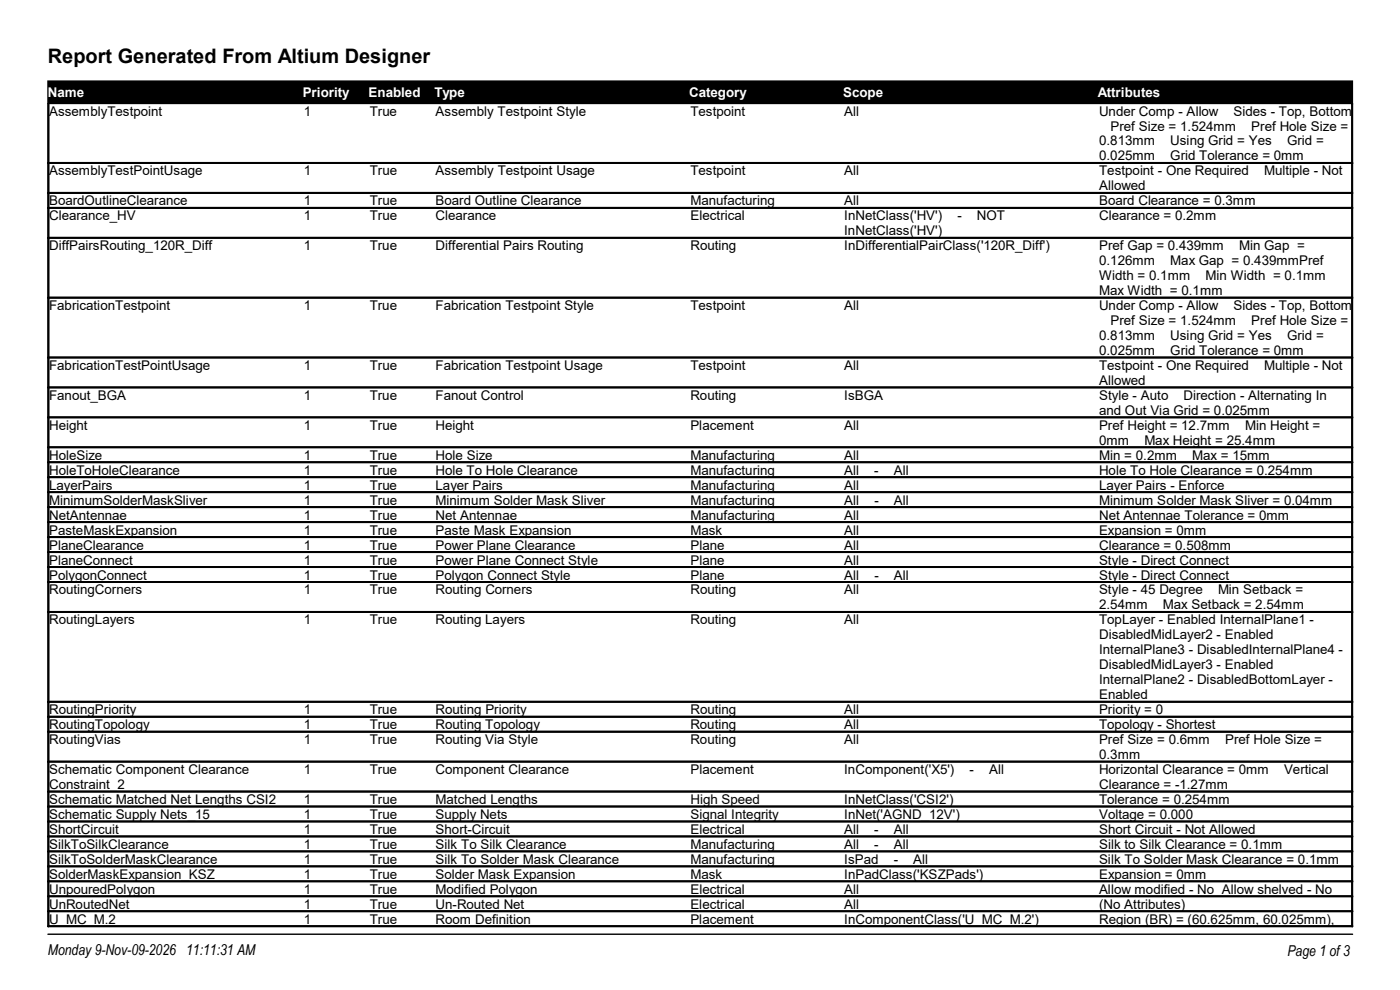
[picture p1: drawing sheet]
<svg xmlns="http://www.w3.org/2000/svg" width="297mm" height="210mm" viewBox="0 0 297 210" stroke-linecap="round" stroke-linejoin="round" font-family="sans-serif">
<defs><g id="words">
<text font-size="4.2" x="10.2" y="13.5">Report Generated From Altium Designer</text>
<g font-size="3.2">
<text x="10.2" y="202.5">Monday 9-Nov-09-2026 11:11:31 AM</text>
<text x="273.1" y="202.8">Page 1 of 3</text>
</g>
<g font-size="2.8" fill="#fff">
<text x="10.2" y="20.6">Name</text>
<text x="64.2" y="20.6">Priority</text>
<text x="78.2" y="20.6">Enabled</text>
<text x="92.1" y="20.6">Type</text>
<text x="146.2" y="20.6">Category</text>
<text x="178.9" y="20.6">Scope</text>
<text x="232.9" y="20.6">Attributes</text>
</g>
<g font-size="2.8">
<text x="10.4" y="24.5">AssemblyTestpoint</text>
<text x="64.5" y="24.5">1</text>
<text x="78.5" y="24.5">True</text>
<text x="92.4" y="24.5">Assembly Testpoint Style</text>
<text x="146.5" y="24.5">Testpoint</text>
<text x="179.1" y="24.5">All</text>
<text x="233.2" y="24.5">Under Comp - Allow</text>
<text x="235.6" y="27.7">Pref Size = 1.524mm</text>
<text x="261.7" y="24.5">Sides - Top, Bottom</text>
<text x="265.5" y="27.7">Pref Hole Size =</text>
<text x="233.2" y="30.9">0.813mm</text>
<text x="233.2" y="34">0.025mm</text>
<text x="248.3" y="30.9">Using Grid = Yes</text>
<text x="248.3" y="34">Grid Tolerance = 0mm</text>
<text x="273.1" y="30.9">Grid =</text>
<text x="10.4" y="37.2">AssemblyTestPointUsage</text>
<text x="64.5" y="37.2">1</text>
<text x="78.4" y="37.2">True</text>
<text x="92.4" y="37.2">Assembly Testpoint Usage</text>
<text x="146.5" y="37.2">Testpoint</text>
<text x="179.1" y="37.2">All</text>
<text x="233.2" y="37.2">Testpoint - One Required</text>
<text x="233.2" y="40.4">Allowed</text>
<text x="268.2" y="37.2">Multiple - Not</text>
<text x="10.4" y="43.6">BoardOutlineClearance</text>
<text x="10.4" y="46.7">Clearance_HV</text>
<text x="64.5" y="43.6">1</text>
<text x="64.5" y="46.7">1</text>
<text x="78.4" y="43.6">True</text>
<text x="78.5" y="46.7">True</text>
<text x="92.4" y="43.6">Board Outline Clearance</text>
<text x="92.4" y="46.7">Clearance</text>
<text x="146.5" y="43.6">Manufacturing</text>
<text x="146.5" y="46.7">Electrical</text>
<text x="179.1" y="43.6">All</text>
<text x="179.1" y="46.7">InNetClass('HV')</text>
<text x="203.1" y="46.7">-</text>
<text x="207.3" y="46.7">NOT</text>
<text x="233.2" y="43.6">Board Clearance = 0.3mm</text>
<text x="233.2" y="46.7">Clearance = 0.2mm</text>
<text x="10.4" y="53.1">DiffPairsRouting_120R_Diff</text>
<text x="64.5" y="53.1">1</text>
<text x="78.4" y="53.1">True</text>
<text x="92.4" y="53.1">Differential Pairs Routing</text>
<text x="146.5" y="53.1">Routing</text>
<text x="179.1" y="49.9">InNetClass('HV')</text>
<text x="179.1" y="53.1">InDifferentialPairClass('120R_Diff')</text>
<text x="233.2" y="53.1">Pref Gap = 0.439mm</text>
<text x="262.9" y="53.1">Min Gap =</text>
<text x="233.2" y="56.3">0.126mm</text>
<text x="233.2" y="59.4">Width = 0.1mm</text>
<text x="248.3" y="56.3">Max Gap = 0.439mmPref</text>
<text x="255.8" y="59.4">Min Width = 0.1mm</text>
<text x="10.4" y="65.8">FabricationTestpoint</text>
<text x="64.5" y="65.8">1</text>
<text x="78.4" y="65.8">True</text>
<text x="92.4" y="65.8">Fabrication Testpoint Style</text>
<text x="146.5" y="65.8">Testpoint</text>
<text x="179.1" y="65.8">All</text>
<text x="233.2" y="62.6">Max Width = 0.1mm</text>
<text x="233.2" y="65.8">Under Comp - Allow</text>
<text x="261.7" y="65.8">Sides - Top, Bottom</text>
<text x="235.6" y="69">Pref Size = 1.524mm</text>
<text x="265.5" y="69">Pref Hole Size =</text>
<text x="233.2" y="72.1">0.813mm</text>
<text x="233.2" y="75.3">0.025mm</text>
<text x="248.3" y="72.1">Using Grid = Yes</text>
<text x="248.3" y="75.3">Grid Tolerance = 0mm</text>
<text x="273.1" y="72.1">Grid =</text>
<text x="10.4" y="78.5">FabricationTestPointUsage</text>
<text x="64.5" y="78.5">1</text>
<text x="78.4" y="78.5">True</text>
<text x="92.4" y="78.5">Fabrication Testpoint Usage</text>
<text x="146.5" y="78.5">Testpoint</text>
<text x="179.1" y="78.5">All</text>
<text x="233.2" y="81.7">Allowed</text>
<text x="233.2" y="78.5">Testpoint - One Required</text>
<text x="268.2" y="78.5">Multiple - Not</text>
<text x="10.4" y="84.8">Fanout_BGA</text>
<text x="64.5" y="84.8">1</text>
<text x="78.4" y="84.8">True</text>
<text x="92.4" y="84.8">Fanout Control</text>
<text x="146.5" y="84.8">Routing</text>
<text x="179.1" y="84.8">IsBGA</text>
<text x="233.2" y="84.8">Style - Auto</text>
<text x="233.2" y="88">and Out Via Grid = 0.025mm</text>
<text x="251.1" y="84.8">Direction - Alternating In</text>
<text x="10.4" y="91.2">Height</text>
<text x="64.5" y="91.2">1</text>
<text x="78.4" y="91.2">True</text>
<text x="92.4" y="91.2">Height</text>
<text x="146.5" y="91.2">Placement</text>
<text x="179.1" y="91.2">All</text>
<text x="233.2" y="91.2">Pref Height = 12.7mm</text>
<text x="233.2" y="94.4">0mm</text>
<text x="242.8" y="94.4">Max Height = 25.4mm</text>
<text x="264.2" y="91.2">Min Height =</text>
<text x="10.4" y="97.5">HoleSize</text>
<text x="10.4" y="100.7">HoleToHoleClearance</text>
<text x="64.5" y="100.7">1</text>
<text x="64.5" y="97.5">1</text>
<text x="78.4" y="97.5">True</text>
<text x="78.4" y="100.7">True</text>
<text x="92.4" y="97.5">Hole Size</text>
<text x="92.4" y="100.7">Hole To Hole Clearance</text>
<text x="146.5" y="97.5">Manufacturing</text>
<text x="146.5" y="100.7">Manufacturing</text>
<text x="179.1" y="100.7">All</text>
<text x="179.1" y="97.5">All</text>
<text x="185.5" y="100.7">-</text>
<text x="189.6" y="100.7">All</text>
<text x="233.2" y="100.7">Hole To Hole Clearance = 0.254mm</text>
<text x="233.2" y="97.5">Min = 0.2mm</text>
<text x="252.9" y="97.5">Max = 15mm</text>
<text x="10.4" y="103.9">LayerPairs</text>
<text x="10.4" y="107.1">MinimumSolderMaskSliver</text>
<text x="64.5" y="107.1">1</text>
<text x="64.5" y="103.9">1</text>
<text x="78.4" y="107.1">True</text>
<text x="78.5" y="103.9">True</text>
<text x="92.4" y="107.1">Minimum Solder Mask Sliver</text>
<text x="92.4" y="103.9">Layer Pairs</text>
<text x="146.5" y="103.9">Manufacturing</text>
<text x="146.5" y="107.1">Manufacturing</text>
<text x="179.1" y="107.1">All</text>
<text x="179.1" y="103.9">All</text>
<text x="185.5" y="107.1">-</text>
<text x="189.6" y="107.1">All</text>
<text x="233.2" y="103.9">Layer Pairs - Enforce</text>
<text x="233.2" y="107.1">Minimum Solder Mask Sliver = 0.04mm</text>
<text x="10.4" y="110.2">NetAntennae</text>
<text x="10.4" y="113.4">PasteMaskExpansion</text>
<text x="64.5" y="110.2">1</text>
<text x="64.5" y="113.4">1</text>
<text x="78.4" y="113.4">True</text>
<text x="78.5" y="110.2">True</text>
<text x="92.4" y="113.4">Paste Mask Expansion</text>
<text x="92.4" y="110.2">Net Antennae</text>
<text x="146.5" y="110.2">Manufacturing</text>
<text x="146.5" y="113.4">Mask</text>
<text x="179.1" y="110.2">All</text>
<text x="179.1" y="113.4">All</text>
<text x="233.2" y="110.2">Net Antennae Tolerance = 0mm</text>
<text x="233.2" y="113.4">Expansion = 0mm</text>
<text x="10.4" y="116.6">PlaneClearance</text>
<text x="10.4" y="119.8">PlaneConnect</text>
<text x="64.5" y="116.6">1</text>
<text x="64.5" y="119.8">1</text>
<text x="78.4" y="119.8">True</text>
<text x="78.5" y="116.6">True</text>
<text x="92.4" y="116.6">Power Plane Clearance</text>
<text x="92.4" y="119.8">Power Plane Connect Style</text>
<text x="146.5" y="119.8">Plane</text>
<text x="146.5" y="116.6">Plane</text>
<text x="179.1" y="119.8">All</text>
<text x="179.1" y="116.6">All</text>
<text x="233.2" y="119.8">Style - Direct Connect</text>
<text x="233.2" y="116.6">Clearance = 0.508mm</text>
<text x="10.4" y="122.9">PolygonConnect</text>
<text x="64.5" y="122.9">1</text>
<text x="78.4" y="122.9">True</text>
<text x="92.4" y="122.9">Polygon Connect Style</text>
<text x="146.5" y="122.9">Plane</text>
<text x="179.1" y="122.9">All</text>
<text x="185.5" y="122.9">-</text>
<text x="189.6" y="122.9">All</text>
<text x="233.2" y="122.9">Style - Direct Connect</text>
<text x="10.4" y="126.1">RoutingCorners</text>
<text x="64.5" y="126.1">1</text>
<text x="78.4" y="126.1">True</text>
<text x="92.4" y="126.1">Routing Corners</text>
<text x="146.5" y="126.1">Routing</text>
<text x="179.1" y="126.1">All</text>
<text x="233.2" y="126.1">Style - 45 Degree</text>
<text x="233.2" y="129.3">2.54mm</text>
<text x="246.7" y="129.3">Max Setback = 2.54mm</text>
<text x="258.4" y="126.1">Min Setback =</text>
<text x="10.4" y="132.5">RoutingLayers</text>
<text x="64.5" y="132.5">1</text>
<text x="78.4" y="132.5">True</text>
<text x="92.4" y="132.5">Routing Layers</text>
<text x="146.5" y="132.5">Routing</text>
<text x="179.1" y="132.5">All</text>
<text x="233.2" y="132.5">TopLayer - Enabled InternalPlane1 -</text>
<text x="233.2" y="135.6">DisabledMidLayer2 - Enabled</text>
<text x="233.2" y="138.8">InternalPlane3 - DisabledInternalPlane4 -</text>
<text x="233.2" y="142">DisabledMidLayer3 - Enabled</text>
<text x="233.2" y="145.2">InternalPlane2 - DisabledBottomLayer -</text>
<text x="233.2" y="148.3">Enabled</text>
<text x="10.4" y="151.5">RoutingPriority</text>
<text x="10.4" y="154.7">RoutingTopology</text>
<text x="64.5" y="154.7">1</text>
<text x="64.5" y="151.5">1</text>
<text x="78.4" y="151.5">True</text>
<text x="78.4" y="154.7">True</text>
<text x="92.4" y="151.5">Routing Priority</text>
<text x="92.4" y="154.7">Routing Topology</text>
<text x="146.5" y="151.5">Routing</text>
<text x="146.5" y="154.7">Routing</text>
<text x="179.1" y="154.7">All</text>
<text x="179.1" y="151.5">All</text>
<text x="233.2" y="154.7">Topology - Shortest</text>
<text x="233.2" y="151.5">Priority = 0</text>
<text x="10.4" y="157.9">RoutingVias</text>
<text x="64.5" y="157.9">1</text>
<text x="78.4" y="157.9">True</text>
<text x="92.4" y="157.9">Routing Via Style</text>
<text x="146.5" y="157.9">Routing</text>
<text x="179.1" y="157.9">All</text>
<text x="233.2" y="157.9">Pref Size = 0.6mm</text>
<text x="233.2" y="161">0.3mm</text>
<text x="259.9" y="157.9">Pref Hole Size =</text>
<text x="10.4" y="164.2">Schematic Component Clearance</text>
<text x="10.4" y="167.4">Constraint_2</text>
<text x="64.5" y="164.2">1</text>
<text x="78.5" y="164.2">True</text>
<text x="92.4" y="164.2">Component Clearance</text>
<text x="146.5" y="164.2">Placement</text>
<text x="179.1" y="164.2">InComponent('X5')</text>
<text x="205.7" y="164.2">-</text>
<text x="209.8" y="164.2">All</text>
<text x="233.2" y="167.4">Clearance = -1.27mm</text>
<text x="233.2" y="164.2">Horizontal Clearance = 0mm</text>
<text x="272.4" y="164.2">Vertical</text>
<text x="10.4" y="170.6">Schematic Matched Net Lengths CSI2</text>
<text x="10.4" y="173.7">Schematic Supply Nets_15</text>
<text x="64.5" y="173.7">1</text>
<text x="64.5" y="170.6">1</text>
<text x="78.4" y="170.6">True</text>
<text x="78.4" y="173.7">True</text>
<text x="92.4" y="170.6">Matched Lengths</text>
<text x="92.4" y="173.7">Supply Nets</text>
<text x="146.5" y="170.6">High Speed</text>
<text x="146.5" y="173.7">Signal Integrity</text>
<text x="179.1" y="173.7">InNet('AGND_12V')</text>
<text x="179.1" y="170.6">InNetClass('CSI2')</text>
<text x="233.2" y="173.7">Voltage = 0.000</text>
<text x="233.2" y="170.6">Tolerance = 0.254mm</text>
<text x="10.4" y="176.9">ShortCircuit</text>
<text x="64.5" y="176.9">1</text>
<text x="78.5" y="176.9">True</text>
<text x="92.4" y="176.9">Short-Circuit</text>
<text x="146.5" y="176.9">Electrical</text>
<text x="179.1" y="176.9">All</text>
<text x="185.5" y="176.9">-</text>
<text x="189.6" y="176.9">All</text>
<text x="233.2" y="176.9">Short Circuit - Not Allowed</text>
<text x="10.4" y="180.1">SilkToSilkClearance</text>
<text x="10.4" y="183.3">SilkToSolderMaskClearance</text>
<text x="64.5" y="180.1">1</text>
<text x="64.5" y="183.3">1</text>
<text x="78.4" y="183.3">True</text>
<text x="78.4" y="180.1">True</text>
<text x="92.4" y="183.3">Silk To Solder Mask Clearance</text>
<text x="92.4" y="180.1">Silk To Silk Clearance</text>
<text x="146.5" y="183.3">Manufacturing</text>
<text x="146.5" y="180.1">Manufacturing</text>
<text x="179.1" y="180.1">All</text>
<text x="179.1" y="183.3">IsPad</text>
<text x="185.5" y="180.1">-</text>
<text x="189.6" y="183.3">-</text>
<text x="189.6" y="180.1">All</text>
<text x="193.7" y="183.3">All</text>
<text x="233.2" y="183.3">Silk To Solder Mask Clearance = 0.1mm</text>
<text x="233.2" y="180.1">Silk to Silk Clearance = 0.1mm</text>
<text x="10.4" y="186.4">SolderMaskExpansion_KSZ</text>
<text x="10.4" y="189.6">UnpouredPolygon</text>
<text x="64.5" y="186.4">1</text>
<text x="64.5" y="189.6">1</text>
<text x="78.4" y="186.4">True</text>
<text x="78.5" y="189.6">True</text>
<text x="92.4" y="186.4">Solder Mask Expansion</text>
<text x="92.4" y="189.6">Modified Polygon</text>
<text x="146.5" y="189.6">Electrical</text>
<text x="146.5" y="186.4">Mask</text>
<text x="179.1" y="189.6">All</text>
<text x="179.1" y="186.4">InPadClass('KSZPads')</text>
<text x="233.2" y="189.6">Allow modified - No Allow shelved - No</text>
<text x="233.2" y="186.4">Expansion = 0mm</text>
<text x="10.4" y="192.8">UnRoutedNet</text>
<text x="10.4" y="196">U_MC_M.2</text>
<text x="64.5" y="196">1</text>
<text x="64.5" y="192.8">1</text>
<text x="78.4" y="196">True</text>
<text x="78.5" y="192.8">True</text>
<text x="92.4" y="192.8">Un-Routed Net</text>
<text x="92.4" y="196">Room Definition</text>
<text x="146.5" y="196">Placement</text>
<text x="146.5" y="192.8">Electrical</text>
<text x="179.1" y="196">InComponentClass('U_MC_M.2')</text>
<text x="179.1" y="192.8">All</text>
<text x="233.2" y="192.8">(No Attributes)</text>
<text x="233.2" y="196">Region (BR) = (60.625mm, 60.025mm),</text>
</g>
</g></defs>
<path d="M10.2 17.2h276.7v4.8h-276.7z" fill-rule="evenodd" fill="#000" stroke="#000" stroke-width=".25"/>
<g fill="none" stroke="#000" stroke-width=".21">
<path d="M10.2 34.7h276.8M10.2 34.6h276.8M10.2 34.5h276.8M10.2 22v174.6h276.8v-174.6M10.2 22v174.6M10.3 22v174.6M10.4 22v174.6M286.8 22v174.6M286.9 22v174.6M10.2 41h276.8M10.2 40.9h276.8M10.2 40.8h276.8"/>
<path d="M10.2 44.2h276.8M10.2 44.1h276.8M10.2 44h276.8M10.2 50.5h276.8M10.2 50.4h276.8M10.2 50.3h276.8M10.2 63.2h276.8M10.2 63.1h276.8M10.2 63h276.8M10.2 75.9h276.8M10.2 75.8h276.8M10.2 75.7h276.8"/>
<path d="M10.2 82.3h276.8M10.2 82.2h276.8M10.2 82.1h276.8M10.2 88.6h276.8M10.2 88.5h276.8M10.2 88.4h276.8M10.2 95h276.8M10.2 94.9h276.8M10.2 94.8h276.8M10.2 98.2h276.8M10.2 98.1h276.8M10.2 98h276.8"/>
<path d="M10.2 101.3h276.8M10.2 101.2h276.8M10.2 101.1h276.8M10.2 104.5h276.8M10.2 104.4h276.8M10.2 104.3h276.8M10.2 107.7h276.8M10.2 107.6h276.8M10.2 107.5h276.8M10.2 110.8h276.8M10.2 110.7h276.8M10.2 114h276.8"/>
<path d="M10.2 113.9h276.8M10.2 113.8h276.8M10.2 117.2h276.8M10.2 117.1h276.8M10.2 117h276.8M10.2 120.4h276.8M10.2 120.3h276.8M10.2 120.2h276.8M10.2 123.6h276.8M10.2 123.5h276.8M10.2 123.4h276.8M10.2 129.9h276.8"/>
<path d="M10.2 129.8h276.8M10.2 129.7h276.8M10.2 149h276.8M10.2 148.9h276.8M10.2 148.8h276.8M10.2 152.1h276.8M10.2 152h276.8M10.2 151.9h276.8M10.2 155.3h276.8M10.2 155.2h276.8M10.2 155.1h276.8M10.2 161.7h276.8"/>
<path d="M10.2 161.6h276.8M10.2 161.5h276.8M10.2 168h276.8M10.2 167.9h276.8M10.2 167.8h276.8M10.2 171.2h276.8M10.2 171.1h276.8M10.2 171h276.8M10.2 174.4h276.8M10.2 174.3h276.8M10.2 174.2h276.8M10.2 177.5h276.8"/>
<path d="M10.2 177.4h276.8M10.2 177.3h276.8M10.2 180.7h276.8M10.2 180.6h276.8M10.2 180.5h276.8M10.2 183.9h276.8M10.2 183.8h276.8M10.2 183.7h276.8M10.2 187.1h276.8M10.2 187h276.8M10.2 186.9h276.8M10.2 190.2h276.8"/>
<path d="M10.2 190.1h276.8M10.2 190h276.8M10.2 193.4h276.8M10.2 193.3h276.8M10.2 193.2h276.8M10.2 196.6h276.8M10.2 196.5h276.8M10.2 196.4h276.8M10.2 198.2h276.8"/>
</g>
<use href="#words"/>
</svg>
